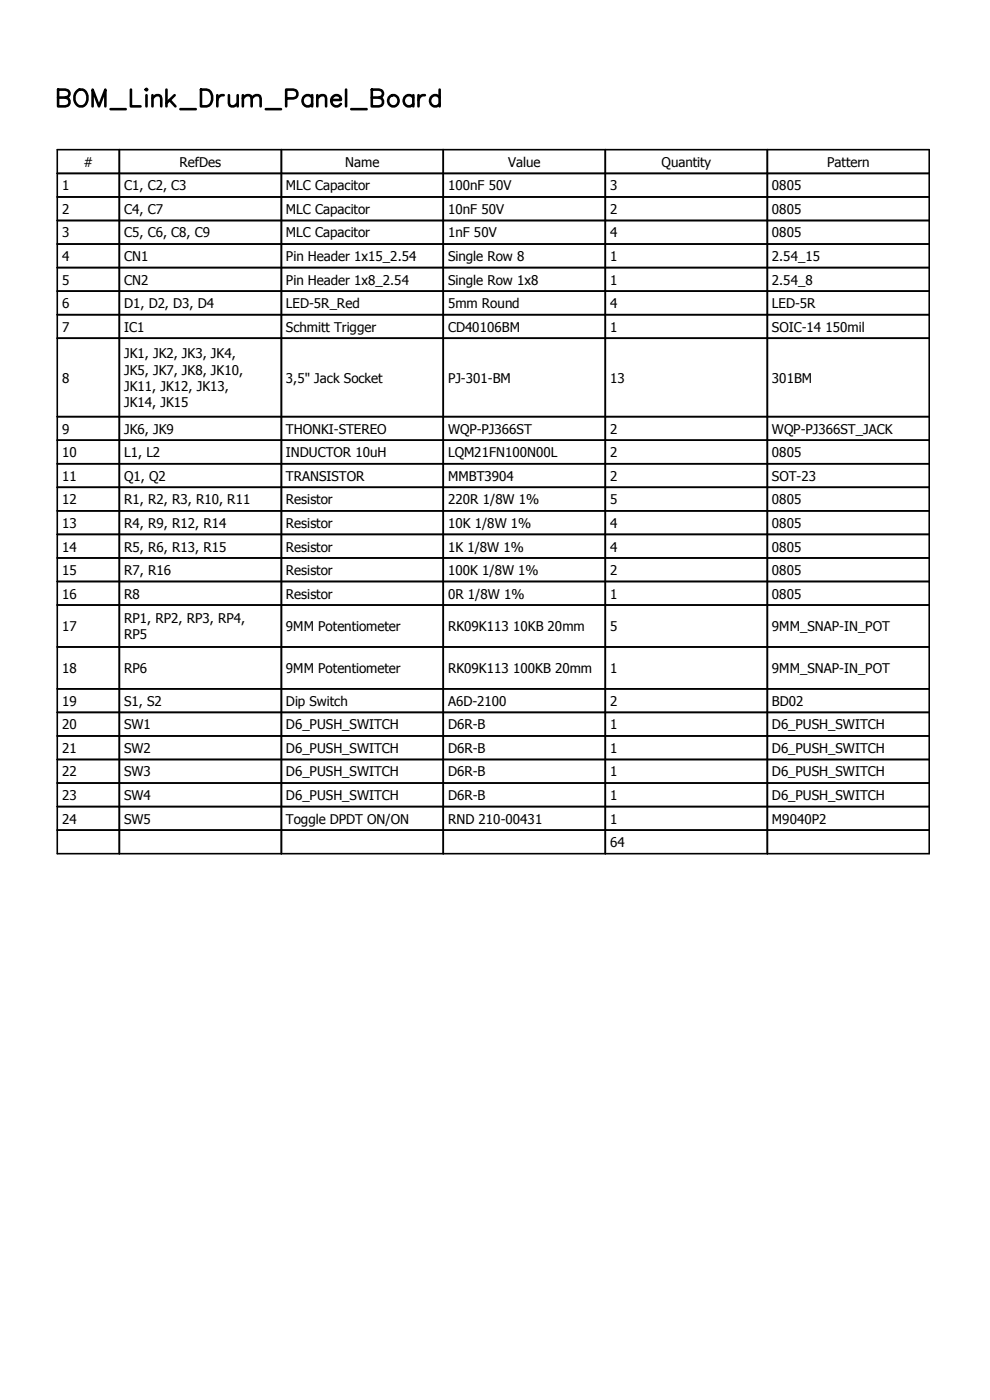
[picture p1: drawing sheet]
<svg xmlns="http://www.w3.org/2000/svg" width="210mm" height="297mm" viewBox="0 0 210 297" stroke-linecap="round" stroke-linejoin="round" font-family="sans-serif">
<defs><g id="words">
<g font-size="2.8">
<text x="17.7" y="35.4">#</text>
<text x="38.1" y="35.4">RefDes</text>
<text x="73.2" y="35.4">Name</text>
<text x="107.8" y="35.4">Value</text>
<text x="140.3" y="35.4">Quantity</text>
<text x="175.5" y="35.4">Pattern</text>
<text x="13.2" y="40.4">1</text>
<text x="26.3" y="40.4">C1, C2, C3</text>
<text x="60.7" y="40.4">MLC Capacitor</text>
<text x="95" y="40.4">100nF 50V</text>
<text x="129.4" y="40.4">3</text>
<text x="163.8" y="40.4">0805</text>
<text x="13.2" y="45.4">2</text>
<text x="26.3" y="45.4">C4, C7</text>
<text x="60.7" y="45.4">MLC Capacitor</text>
<text x="95" y="45.4">10nF 50V</text>
<text x="129.4" y="45.4">2</text>
<text x="163.8" y="45.4">0805</text>
<text x="13.2" y="50.4">3</text>
<text x="26.3" y="50.4">C5, C6, C8, C9</text>
<text x="60.7" y="50.4">MLC Capacitor</text>
<text x="95" y="50.4">1nF 50V</text>
<text x="129.4" y="50.4">4</text>
<text x="163.8" y="50.4">0805</text>
<text x="13.2" y="55.4">4</text>
<text x="26.3" y="55.4">CN1</text>
<text x="60.7" y="55.4">Pin Header 1x15_2.54</text>
<text x="95" y="55.4">Single Row 8</text>
<text x="129.4" y="55.4">1</text>
<text x="163.8" y="55.4">2.54_15</text>
<text x="13.2" y="60.4">5</text>
<text x="13.2" y="65.4">6</text>
<text x="26.3" y="60.4">CN2</text>
<text x="26.3" y="65.4">D1, D2, D3, D4</text>
<text x="60.7" y="60.4">Pin Header 1x8_2.54</text>
<text x="60.7" y="65.4">LED-5R_Red</text>
<text x="95" y="60.4">Single Row 1x8</text>
<text x="95" y="65.4">5mm Round</text>
<text x="129.4" y="60.4">1</text>
<text x="129.4" y="65.4">4</text>
<text x="163.8" y="60.4">2.54_8</text>
<text x="163.8" y="65.4">LED-5R</text>
<text x="13.2" y="70.4">7</text>
<text x="26.3" y="70.4">IC1</text>
<text x="60.7" y="70.4">Schmitt Trigger</text>
<text x="95" y="70.4">CD40106BM</text>
<text x="129.4" y="70.4">1</text>
<text x="163.8" y="70.4">SOIC-14 150mil</text>
<text x="26.3" y="76">JK1, JK2, JK3, JK4,</text>
<text x="13.2" y="81.2">8</text>
<text x="26.3" y="79.5">JK5, JK7, JK8, JK10,</text>
<text x="26.3" y="82.9">JK11, JK12, JK13,</text>
<text x="60.7" y="81.2">3,5&quot; Jack Socket</text>
<text x="95" y="81.2">PJ-301-BM</text>
<text x="129.4" y="81.2">13</text>
<text x="163.8" y="81.2">301BM</text>
<text x="26.3" y="86.3">JK14, JK15</text>
<text x="13.2" y="92">9</text>
<text x="26.3" y="92">JK6, JK9</text>
<text x="60.7" y="92">THONKI-STEREO</text>
<text x="95" y="92">WQP-PJ366ST</text>
<text x="129.4" y="92">2</text>
<text x="163.8" y="92">WQP-PJ366ST_JACK</text>
<text x="13.2" y="97">10</text>
<text x="13.2" y="102">11</text>
<text x="26.3" y="97">L1, L2</text>
<text x="26.3" y="102">Q1, Q2</text>
<text x="60.7" y="97">INDUCTOR 10uH</text>
<text x="60.7" y="102">TRANSISTOR</text>
<text x="95" y="97">LQM21FN100N00L</text>
<text x="95" y="102">MMBT3904</text>
<text x="129.4" y="97">2</text>
<text x="129.4" y="102">2</text>
<text x="163.8" y="97">0805</text>
<text x="163.8" y="102">SOT-23</text>
<text x="13.2" y="107">12</text>
<text x="26.3" y="107">R1, R2, R3, R10, R11</text>
<text x="60.7" y="107">Resistor</text>
<text x="95" y="107">220R 1/8W 1%</text>
<text x="129.4" y="107">5</text>
<text x="163.8" y="107">0805</text>
<text x="13.2" y="112">13</text>
<text x="26.3" y="112">R4, R9, R12, R14</text>
<text x="60.7" y="112">Resistor</text>
<text x="95" y="112">10K 1/8W 1%</text>
<text x="129.4" y="112">4</text>
<text x="163.8" y="112">0805</text>
<text x="13.2" y="117">14</text>
<text x="26.3" y="117">R5, R6, R13, R15</text>
<text x="60.7" y="117">Resistor</text>
<text x="95" y="117">1K 1/8W 1%</text>
<text x="129.4" y="117">4</text>
<text x="163.8" y="117">0805</text>
<text x="13.2" y="122">15</text>
<text x="26.3" y="122">R7, R16</text>
<text x="60.7" y="122">Resistor</text>
<text x="95" y="122">100K 1/8W 1%</text>
<text x="129.4" y="122">2</text>
<text x="163.8" y="122">0805</text>
<text x="13.2" y="127">16</text>
<text x="26.3" y="127">R8</text>
<text x="60.7" y="127">Resistor</text>
<text x="95" y="127">0R 1/8W 1%</text>
<text x="129.4" y="127">1</text>
<text x="163.8" y="127">0805</text>
<text x="13.2" y="133.9">17</text>
<text x="26.3" y="132.2">RP1, RP2, RP3, RP4,</text>
<text x="26.3" y="135.6">RP5</text>
<text x="60.7" y="133.9">9MM Potentiometer</text>
<text x="95" y="133.9">RK09K113 10KB 20mm</text>
<text x="129.4" y="133.9">5</text>
<text x="163.8" y="133.9">9MM_SNAP-IN_POT</text>
<text x="13.2" y="142.8">18</text>
<text x="26.3" y="142.8">RP6</text>
<text x="60.7" y="142.8">9MM Potentiometer</text>
<text x="95" y="142.8">RK09K113 100KB 20mm</text>
<text x="129.4" y="142.8">1</text>
<text x="163.8" y="142.8">9MM_SNAP-IN_POT</text>
<text x="13.2" y="149.7">19</text>
<text x="26.3" y="149.7">S1, S2</text>
<text x="60.7" y="149.7">Dip Switch</text>
<text x="95" y="149.7">A6D-2100</text>
<text x="129.4" y="149.7">2</text>
<text x="163.8" y="149.7">BD02</text>
<text x="13.2" y="154.7">20</text>
<text x="26.3" y="154.7">SW1</text>
<text x="60.7" y="154.7">D6_PUSH_SWITCH</text>
<text x="95" y="154.7">D6R-B</text>
<text x="129.4" y="154.7">1</text>
<text x="163.8" y="154.7">D6_PUSH_SWITCH</text>
<text x="13.2" y="159.7">21</text>
<text x="26.3" y="159.7">SW2</text>
<text x="60.7" y="159.7">D6_PUSH_SWITCH</text>
<text x="95" y="159.7">D6R-B</text>
<text x="129.4" y="159.7">1</text>
<text x="163.8" y="159.7">D6_PUSH_SWITCH</text>
<text x="13.2" y="164.7">22</text>
<text x="26.3" y="164.7">SW3</text>
<text x="60.7" y="164.7">D6_PUSH_SWITCH</text>
<text x="95" y="164.7">D6R-B</text>
<text x="129.4" y="164.7">1</text>
<text x="163.8" y="164.7">D6_PUSH_SWITCH</text>
<text x="13.2" y="169.8">23</text>
<text x="26.3" y="169.8">SW4</text>
<text x="60.7" y="169.8">D6_PUSH_SWITCH</text>
<text x="95" y="169.8">D6R-B</text>
<text x="129.4" y="169.8">1</text>
<text x="163.8" y="169.8">D6_PUSH_SWITCH</text>
<text x="13.2" y="174.8">24</text>
<text x="26.3" y="174.8">SW5</text>
<text x="60.7" y="174.8">Toggle DPDT ON/ON</text>
<text x="95" y="174.8">RND 210-00431</text>
<text x="129.4" y="174.8">1</text>
<text x="129.4" y="179.7">64</text>
<text x="163.8" y="174.8">M9040P2</text>
</g>
</g></defs>
<path d="M0 0h210v296.9h-210z" fill-rule="evenodd" fill="#fff" stroke="#fff" stroke-width=".21"/>
<g fill="none" stroke="#000" stroke-width=".55">
<path d="M12.3 19h1.5l.6 .2a.82 .82 0 0 1 0 1.3l-.6 .2 .6 .2a.97 .97 0 0 1 0 1.5l-.6 .2h-1.5zM16.2 19.5a1.31 1.31 0 0 1 1.5-.4 1.31 1.31 0 0 1 .8 1.3 1.64 1.64 0 0 1-1.7 2.2 1.98 1.98 0 0 1-.6-3.1zM27.8 19v3.6h2M31.1 18.8l.1 .2-.1 .2-.2-.2zM35.3 19v3.6M42.6 19h1.2a1.9 1.9 0 0 1 1.2 1.8 1.9 1.9 0 0 1-1.2 1.8h-1.2zM73.4 19v3.6M78.9 19h1.5l.5 .2a.82 .82 0 0 1 0 1.3l-.5 .2a.93 .93 0 0 1 .9 .9 .93 .93 0 0 1-.9 1h-1.5zM93.3 19v3.6M12.3 20.7h1.5M19.6 22.6v-3.6l1.4 3.6 1.4-3.6v3.6M23.5 23.2h3.2"/>
<path d="M31.1 20.2v2.4M32.3 20.9l.9-.7 .8 .2 .2 .5v1.7M32.3 20.2v2.4M36 21.2l1.2 1.4M37 20.2l-1.7 1.7M38.3 23.2h3.2M46.1 20.2v2.4M47.5 20.2a1.14 1.14 0 0 0-1.4 1M48.6 20.2v1.7l.1 .5 .9 .2 .8-.7M50.4 20.2v2.4M51.5 20.9l.9-.7 .8 .2 .2 .5v1.7M51.5 20.2v2.4"/>
<path d="M53.4 20.9l.9-.7 .8 .2 .2 .5v1.7M56.4 23.2h3.2M60.7 20.9h1.5a.93 .93 0 0 0 .9-1 .93 .93 0 0 0-.9-.9h-1.5v3.6M66.2 20.7a1.13 1.13 0 0 0-1.7-.2 1.13 1.13 0 0 0 0 1.7 1.13 1.13 0 0 0 1.7-.1M66.2 20.2v2.4M67.3 20.9l.9-.7 .8 .2 .2 .5v1.7M67.3 20.2v2.4M70.3 21.2h2a1.02 1.02 0 0 0-1-1.1 1.02 1.02 0 0 0-1 1.1 1.12 1.12 0 0 0 .6 1.3 1.12 1.12 0 0 0 1.4-.4M74.5 23.2h3.3M78.9 20.7h1.5M87.7 20.7a1.13 1.13 0 0 0-1.7-.2 1.13 1.13 0 0 0 0 1.7 1.13 1.13 0 0 0 1.7-.1M87.7 20.2v2.4"/>
<path d="M88.8 20.2v2.4M90.1 20.2a1.14 1.14 0 0 0-1.3 1M93.3 20.7a1.13 1.13 0 0 0-1.7-.2 1.13 1.13 0 0 0 0 1.7 1.13 1.13 0 0 0 1.7-.1"/>
<circle cx="83.4" cy="21.3" r="1.17"/>
</g>
<g fill="none" stroke="#000" stroke-width=".34">
<path d="M12.1 31.7h185v149.4h-185zM12.1 36.8h185M25.3 31.7v149.4M59.7 31.7v149.4M94 31.7v149.4M128.4 31.7v149.4M162.8 31.7v149.4M12.1 41.8h185M12.1 46.8h185M12.1 51.8h185M12.1 56.8h185M12.1 61.8h185"/>
<path d="M12.1 66.8h185M12.1 71.8h185M12.1 88.4h185M12.1 93.4h185M12.1 98.4h185M12.1 103.4h185M12.1 108.4h185M12.1 113.4h185M12.1 118.4h185M12.1 123.4h185M12.1 128.4h185M12.1 137.2h185"/>
<path d="M12.1 146.1h185M12.1 151.1h185M12.1 156.1h185M12.1 161.1h185M12.1 166.1h185M12.1 171.1h185M12.1 176.1h185"/>
</g>
<use href="#words"/>
</svg>
